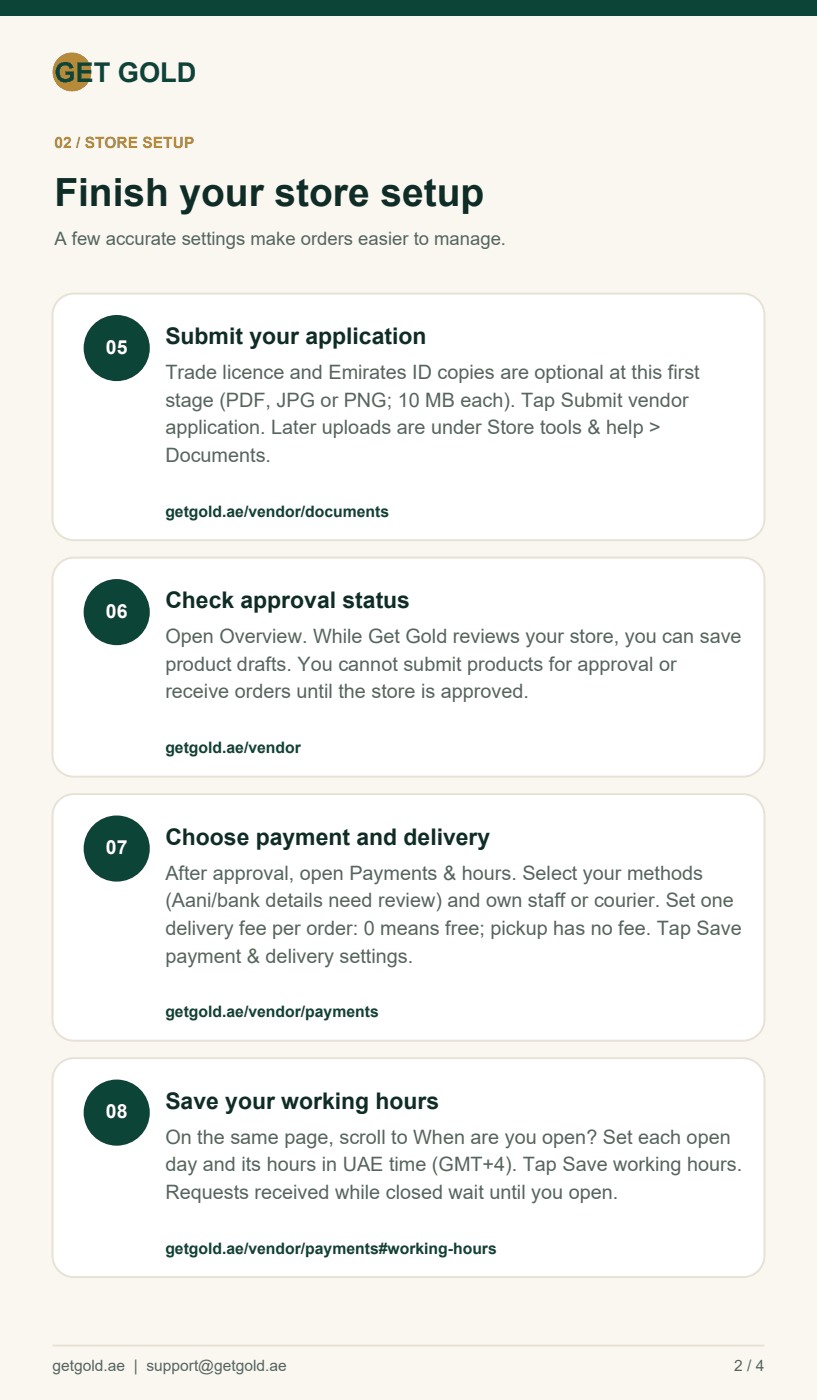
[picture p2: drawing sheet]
<svg xmlns="http://www.w3.org/2000/svg" width="148mm" height="254mm" viewBox="0 0 148 254" stroke-linecap="round" stroke-linejoin="round" font-family="sans-serif">
<defs><g id="words">
<text font-size="7.1" fill="#102c27" x="9.9" y="37.4">Finish your store setup</text>
<text font-size="4.9" fill="#0d4438" x="9.9" y="14.8">GET GOLD</text>
<g font-size="4.2" fill="#102c27">
<text x="30" y="62.4">Submit your application</text>
<text x="30" y="110.3">Check approval status</text>
<text x="30" y="153.2">Choose payment and delivery</text>
<text x="30" y="201.2">Save your working hours</text>
</g>
<g font-size="3.6" fill="#57655e">
<text x="30" y="68.8">Trade licence and Emirates ID copies are optional at this first</text>
<text x="30" y="73.8">stage (PDF, JPG or PNG; 10 MB each). Tap Submit vendor</text>
<text x="30" y="78.8">application. Later uploads are under Store tools &amp; help &gt;</text>
<text x="30" y="83.8">Documents.</text>
<text x="30" y="116.7">Open Overview. While Get Gold reviews your store, you can save</text>
<text x="30" y="121.7">product drafts. You cannot submit products for approval or</text>
<text x="30" y="126.7">receive orders until the store is approved.</text>
<text x="30" y="159.6">After approval, open Payments &amp; hours. Select your methods</text>
<text x="30" y="164.6">(Aani/bank details need review) and own staff or courier. Set one</text>
<text x="30" y="169.6">delivery fee per order: 0 means free; pickup has no fee. Tap Save</text>
<text x="30" y="174.6">payment &amp; delivery settings.</text>
<text x="30" y="207.5">On the same page, scroll to When are you open? Set each open</text>
<text x="30" y="212.5">day and its hours in UAE time (GMT+4). Tap Save working hours.</text>
<text x="30" y="217.5">Requests received while closed wait until you open.</text>
</g>
<g font-size="3.5" fill="#fff">
<text x="19.2" y="64.2">05</text>
<text x="19.2" y="112.1">06</text>
<text x="19.2" y="155">07</text>
<text x="19.2" y="202.9">08</text>
</g>
<text font-size="3.4" fill="#57655e" x="9.9" y="44.4">A few accurate settings make orders easier to manage.</text>
<g font-size="2.9" fill="#0d4438">
<text x="30" y="93.8">getgold.ae/vendor/documents</text>
<text x="30" y="136.7">getgold.ae/vendor</text>
<text x="30" y="184.6">getgold.ae/vendor/payments</text>
<text x="30" y="227.5">getgold.ae/vendor/payments#working-hours</text>
</g>
<text font-size="2.8" fill="#b88a39" x="9.9" y="26.8">02 / STORE SETUP</text>
<g font-size="2.8" fill="#57655e">
<text x="9.5" y="248.7">getgold.ae | support@getgold.ae</text>
<text x="133.2" y="248.7">2 / 4</text>
</g>
</g></defs>
<path d="M0 0h148.2v254h-148.2z" fill-rule="evenodd" fill="#faf7f0"/>
<path d="M0 0h148.2v2.8h-148.2z" fill-rule="evenodd" fill="#0d4438"/>
<circle cx="13.1" cy="13.1" r="3.5" fill="#b88a39"/>
<path d="M10.7 54.4a3.9 3.9 0 0 1 2.7-1.1h121.4a3.9 3.9 0 0 1 3.8 3.8v37a3.9 3.9 0 0 1-3.8 3.9h-121.4a3.9 3.9 0 0 1-3.9-3.9v-37a3.9 3.9 0 0 1 1.2-2.7z" fill-rule="evenodd" fill="#fff" stroke="#e7e1d6" stroke-width=".35"/>
<circle cx="21.2" cy="63.1" r="6" fill="#0d4438"/>
<path d="M10.7 102.3a3.9 3.9 0 0 1 2.7-1.1h121.4a3.9 3.9 0 0 1 3.8 3.9v31.9a3.9 3.9 0 0 1-3.8 3.9h-121.4a3.9 3.9 0 0 1-3.9-3.9v-31.9a3.9 3.9 0 0 1 1.2-2.8z" fill-rule="evenodd" fill="#fff" stroke="#e7e1d6" stroke-width=".35"/>
<circle cx="21.2" cy="111.1" r="6" fill="#0d4438"/>
<path d="M10.7 145.2a3.9 3.9 0 0 1 2.7-1.1h121.4a3.9 3.9 0 0 1 3.8 3.9v36.9a3.9 3.9 0 0 1-3.8 3.9h-121.4a3.9 3.9 0 0 1-3.9-3.9v-36.9a3.9 3.9 0 0 1 1.2-2.8z" fill-rule="evenodd" fill="#fff" stroke="#e7e1d6" stroke-width=".35"/>
<circle cx="21.2" cy="154" r="6" fill="#0d4438"/>
<path d="M10.7 193.1a3.9 3.9 0 0 1 2.7-1.1h121.4a3.9 3.9 0 0 1 3.8 3.9v31.9a3.9 3.9 0 0 1-3.8 3.9h-121.4a3.9 3.9 0 0 1-3.9-3.9v-31.9a3.9 3.9 0 0 1 1.2-2.8z" fill-rule="evenodd" fill="#fff" stroke="#e7e1d6" stroke-width=".35"/>
<circle cx="21.2" cy="201.9" r="6" fill="#0d4438"/>
<path d="M9.5 244.1h129.1" fill="none" stroke="#e7e1d6" stroke-width=".35"/>
<use href="#words"/>
</svg>
